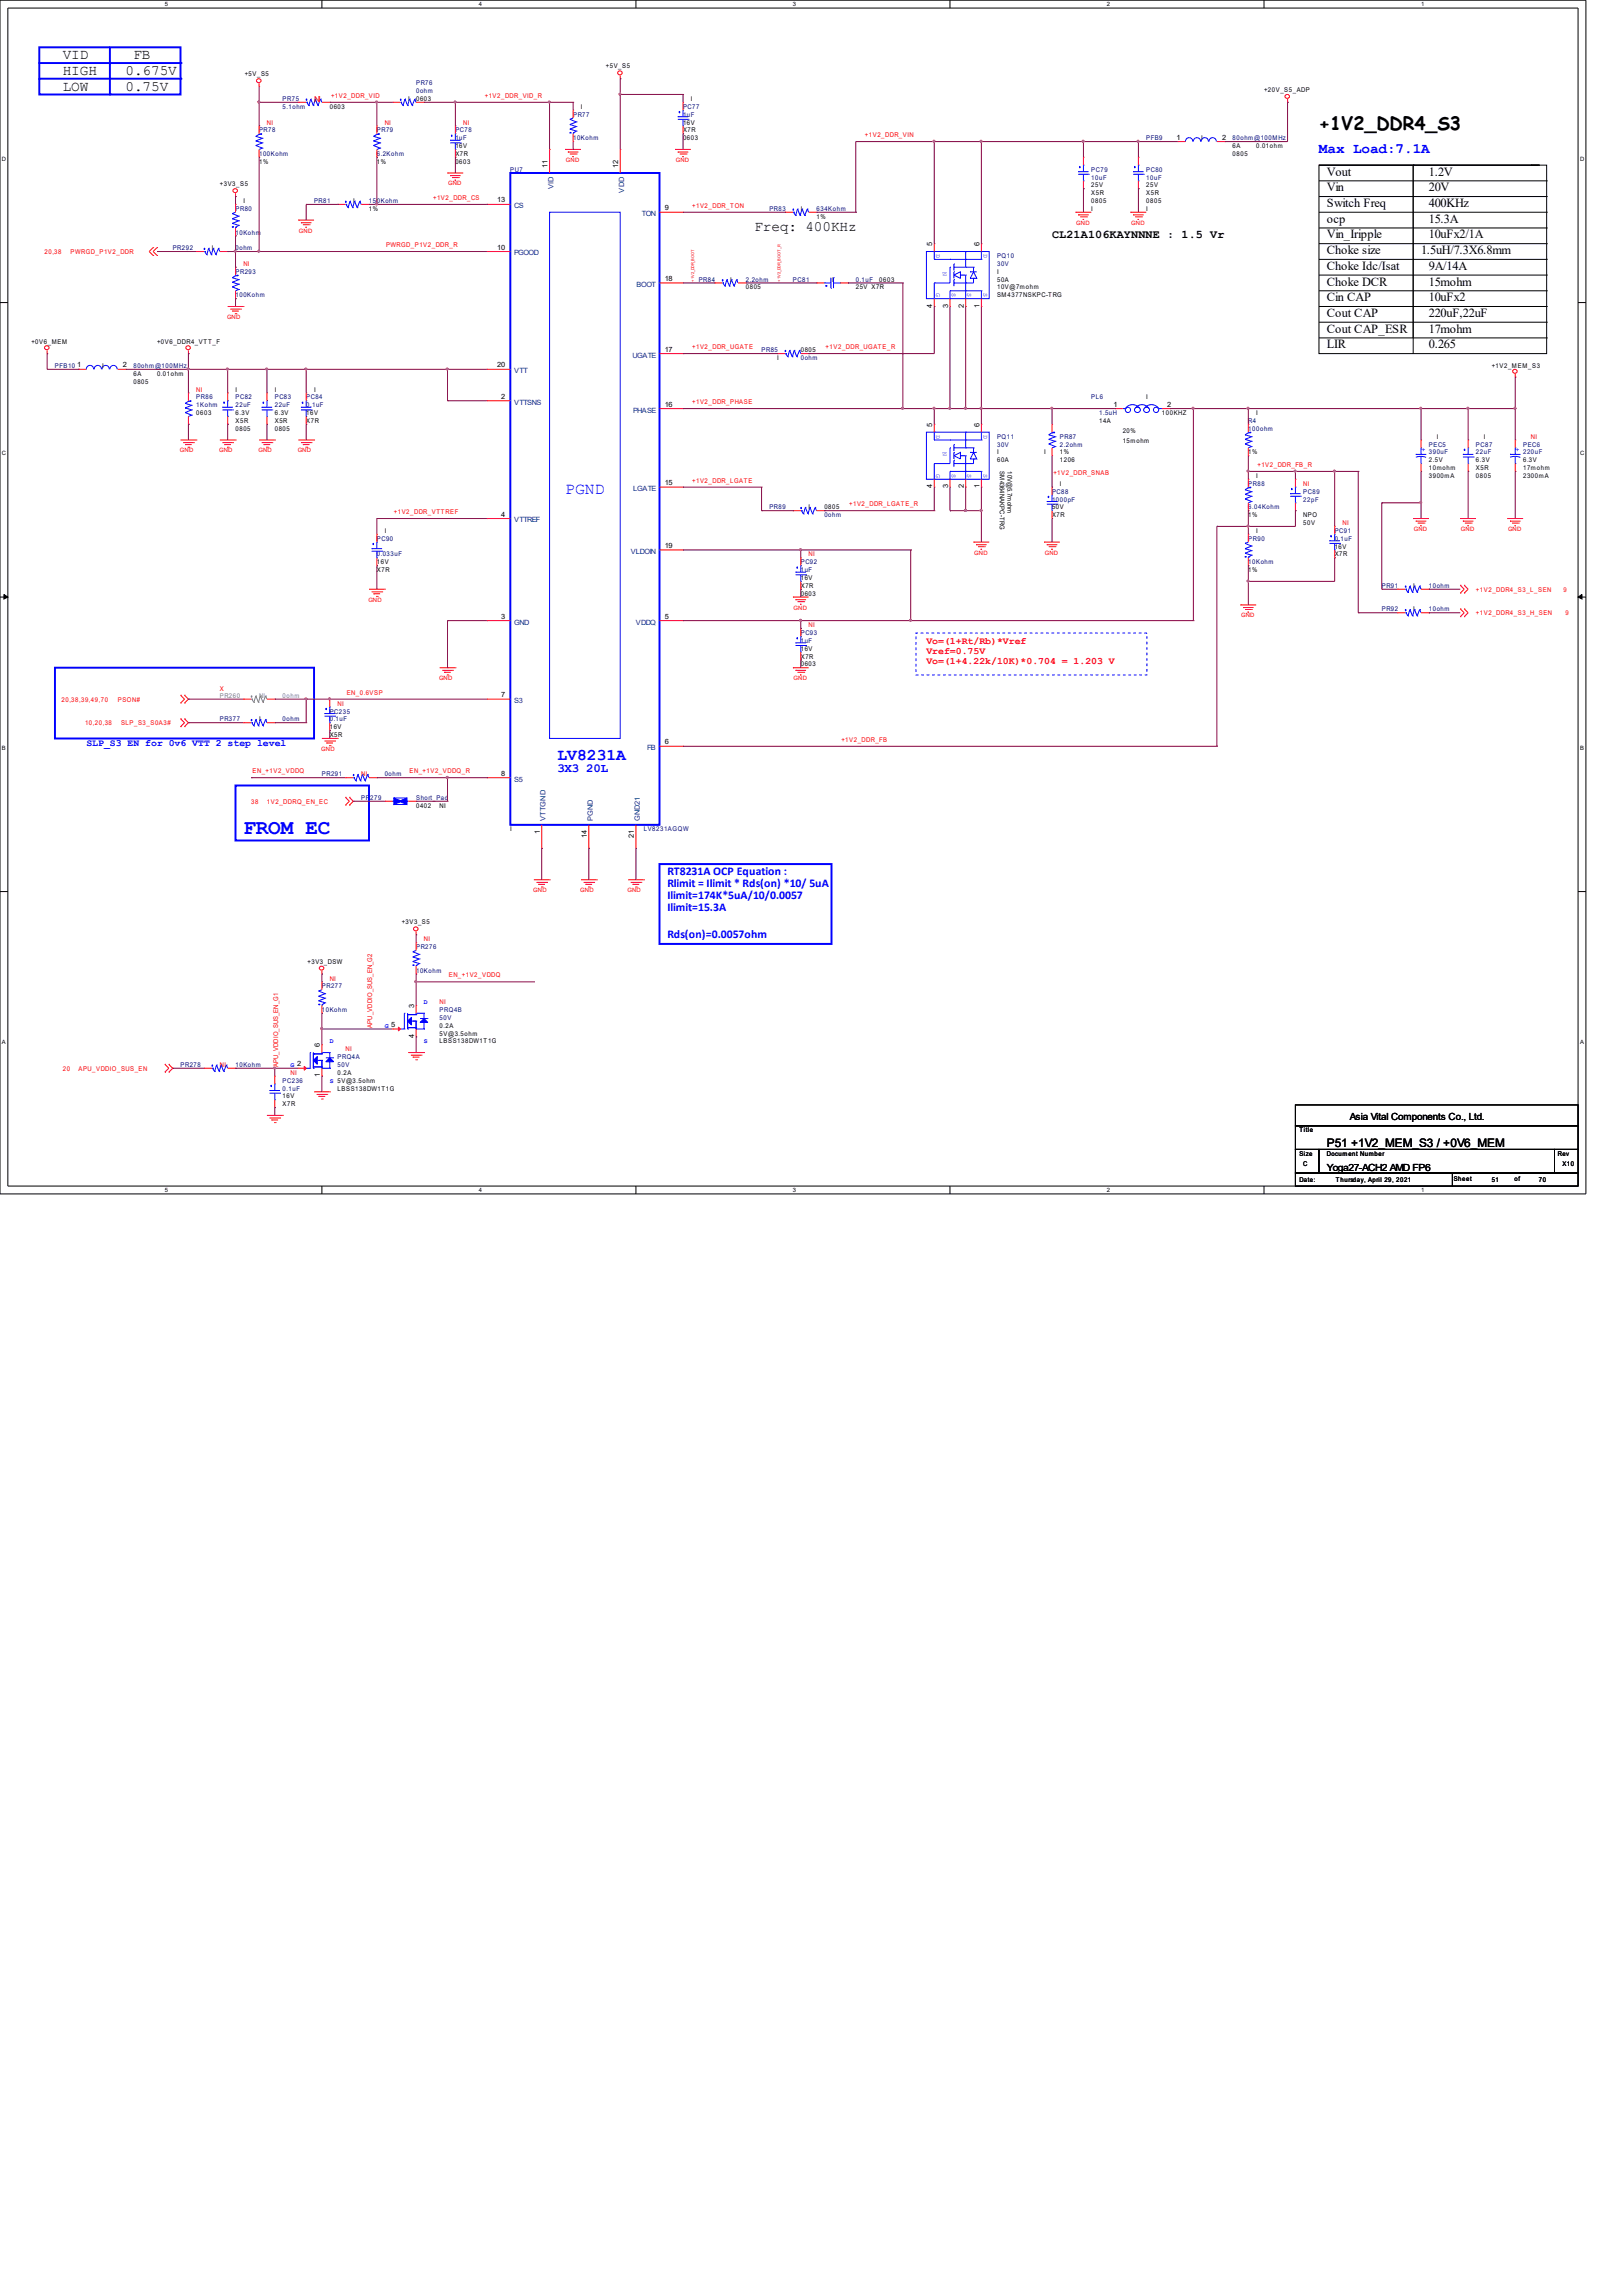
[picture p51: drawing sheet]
<svg xmlns="http://www.w3.org/2000/svg" width="210mm" height="297mm" viewBox="0 0 210 297" stroke-linecap="round" stroke-linejoin="round" font-family="sans-serif">
<defs><g id="words">
<text font-size="2.7" fill="#00f" x="31.5" y="107.9">FROM EC</text>
<text font-size="2.4" x="170.7" y="16.9">+1V2_DDR4_S3</text>
<g font-size="2.1" fill="#00f">
<text x="73.2" y="63.9">PGND</text>
<text x="72.1" y="98.3">LV8231A</text>
</g>
<g font-size="1.9">
<text x="8.1" y="7.6">VID</text>
<text x="8.1" y="9.7">HIGH</text>
<text x="8.1" y="11.7">LOW</text>
<text x="16.3" y="9.7">0.675V</text>
<text x="16.3" y="11.7">0.75V</text>
<text x="17.3" y="7.6">FB</text>
<text x="97.6" y="29.8">Freq: 400KHz</text>
</g>
<text font-size="1.9" fill="#00f" x="170.7" y="19.8">Max Load:7.1A</text>
<g font-size="1.6">
<text x="171.7" y="22.7">Vout</text>
<text x="184.9" y="22.7">1.2V</text>
<text x="171.7" y="24.8">Vin</text>
<text x="171.7" y="28.8">ocp</text>
<text x="171.7" y="26.8">Switch Freq</text>
<text x="184.9" y="24.8">20V</text>
<text x="184.9" y="26.8">400KHz</text>
<text x="184.9" y="28.8">15.3A</text>
<text x="171.7" y="34.9">Choke Idc/Isat</text>
<text x="171.7" y="32.9">Choke size</text>
<text x="171.7" y="30.8">Vin_Iripple</text>
<text x="183.9" y="32.9">1.5uH/7.3X6.8mm</text>
<text x="184.9" y="34.9">9A/14A</text>
<text x="184.9" y="30.8">10uFx2/1A</text>
<text x="171.7" y="39">Cin CAP</text>
<text x="171.7" y="41">Cout CAP</text>
<text x="171.7" y="36.9">Choke DCR</text>
<text x="184.9" y="36.9">15mohm</text>
<text x="184.9" y="41">220uF,22uF</text>
<text x="184.9" y="39">10uFx2</text>
<text x="171.7" y="45.1">LIR</text>
<text x="171.7" y="43">Cout CAP_ESR</text>
<text x="184.9" y="43">17mohm</text>
<text x="184.9" y="45.1">0.265</text>
</g>
<text font-size="1.6" fill="#00f" x="72.1" y="99.9">3X3 20L</text>
<g font-size="1.5">
<text x="136.1" y="30.8">CL21A106KAYNNNE : 1.5 Vr</text>
<text x="171.7" y="148.4">P51 +1V2_MEM_S3 / +0V6_MEM</text>
</g>
<g font-size="1.5" fill="#00f">
<text x="86.4" y="113.2">RT8231A OCP Equation :</text>
<text x="86.4" y="114.8">Rlimit = Ilimit * Rds(on) *10/ 5uA</text>
<text x="86.4" y="116.3">Ilimit=174K*5uA/10/0.0057</text>
<text x="86.4" y="117.8">Ilimit=15.3A</text>
<text x="86.4" y="121.4">Rds(on)=0.0057ohm</text>
</g>
<g font-size="1.3" fill="#f00">
<text x="119.9" y="83.3">Vo=(1+Rt/Rb)*Vref</text>
<text x="119.9" y="84.6">Vref=0.75V</text>
<text x="119.9" y="85.9">Vo=(1+4.22k/10K)*0.704 = 1.203 V</text>
</g>
<text font-size="1.3" fill="#00f" x="11.2" y="96.5">SLP_S3 EN for 0v6 VTT 2 step level</text>
<g font-size="1.3">
<text x="174.7" y="144.9">Asia Vital Components Co., Ltd.</text>
<text x="171.7" y="151.5">Yoga27-ACH2 AMD FP6</text>
</g>
<text font-size="1.1" fill="#f00" x="40.6" y="13.2">NI</text>
<g font-size=".9">
<text x="70.9" y="21.7" transform="rotate(-90 70.9 21.7)">11</text>
<text x="80" y="21.7" transform="rotate(-90 80 21.7)">12</text>
<text x="152.2" y="18.1">1</text>
<text x="158.2" y="18.1">2</text>
<text x="64.3" y="26.2">13</text>
<text x="86" y="27.2">9</text>
<text x="64.3" y="32.3">10</text>
<text x="120.6" y="31.9" transform="rotate(-90 120.6 31.9)">5</text>
<text x="126.7" y="31.9" transform="rotate(-90 126.7 31.9)">6</text>
<text x="86" y="36.4">18</text>
<text x="120.6" y="39.8" transform="rotate(-90 120.6 39.8)">4</text>
<text x="122.7" y="39.8" transform="rotate(-90 122.7 39.8)">3</text>
<text x="124.7" y="39.8" transform="rotate(-90 124.7 39.8)">2</text>
<text x="126.7" y="39.8" transform="rotate(-90 126.7 39.8)">1</text>
<text x="10" y="47.5">1</text>
<text x="15.9" y="47.5">2</text>
<text x="64.3" y="47.5">20</text>
<text x="86" y="45.5">17</text>
<text x="64.9" y="51.6">2</text>
<text x="86" y="52.6">16</text>
<text x="144.1" y="52.6">1</text>
<text x="151" y="52.6">2</text>
<text x="120.6" y="55.2" transform="rotate(-90 120.6 55.2)">5</text>
<text x="126.7" y="55.2" transform="rotate(-90 126.7 55.2)">6</text>
<text x="86" y="62.8">15</text>
<text x="120.6" y="63.2" transform="rotate(-90 120.6 63.2)">4</text>
<text x="122.7" y="63.2" transform="rotate(-90 122.7 63.2)">3</text>
<text x="124.7" y="63.2" transform="rotate(-90 124.7 63.2)">2</text>
<text x="126.7" y="63.2" transform="rotate(-90 126.7 63.2)">1</text>
<text x="64.9" y="66.8">4</text>
<text x="86" y="70.9">19</text>
<text x="64.9" y="80">3</text>
<text x="86" y="80">5</text>
<text x="64.9" y="90.2">7</text>
<text x="64.9" y="100.4">8</text>
<text x="86" y="96.3">6</text>
<text x="69.9" y="107.9" transform="rotate(-90 69.9 107.9)">1</text>
<text x="75.9" y="108.4" transform="rotate(-90 75.9 108.4)">14</text>
<text x="82" y="108.4" transform="rotate(-90 82 108.4)">21</text>
<text x="53.6" y="130.4" transform="rotate(-90 53.6 130.4)">3</text>
<text x="41.4" y="135.5" transform="rotate(-90 41.4 135.5)">6</text>
<text x="53.6" y="134.3" transform="rotate(-90 53.6 134.3)">4</text>
<text x="41.4" y="139.4" transform="rotate(-90 41.4 139.4)">1</text>
</g>
<g font-size=".9" fill="#004080">
<text x="66.5" y="27">CS</text>
<text x="71.6" y="24.5" transform="rotate(-90 71.6 24.5)">VID</text>
<text x="80.8" y="24.9" transform="rotate(-90 80.8 24.9)">VDD</text>
<text x="83.1" y="28">TON</text>
<text x="66.5" y="33">PGOOD</text>
<text x="82.4" y="37.1">BOOT</text>
<text x="81.9" y="46.3">UGATE</text>
<text x="66.5" y="52.4">VTTSNS</text>
<text x="66.5" y="48.3">VTT</text>
<text x="82" y="53.4">PHASE</text>
<text x="82" y="63.5">LGATE</text>
<text x="66.5" y="67.6">VTTREF</text>
<text x="81.6" y="71.7">VLDOIN</text>
<text x="66.5" y="80.8">GND</text>
<text x="82.3" y="80.8">VDDQ</text>
<text x="66.5" y="91">S3</text>
<text x="66.5" y="101.1">S5</text>
<text x="83.7" y="97.1">FB</text>
<text x="70.6" y="106.2" transform="rotate(-90 70.6 106.2)">VTTGND</text>
<text x="76.7" y="106.2" transform="rotate(-90 76.7 106.2)">PGND</text>
<text x="82.8" y="106.2" transform="rotate(-90 82.8 106.2)">GND21</text>
</g>
<g font-size=".8">
<text x="21.3" y=".8">5</text>
<text x="62" y=".8">4</text>
<text x="102.6" y=".8">3</text>
<text x="143.3" y=".8">2</text>
<text x="183.9" y=".8">1</text>
<text x="31.7" y="9.8">+5V_S5</text>
<text x="78.4" y="8.8">+5V_S5</text>
<text x="163.6" y="11.9">+20V_S5_ADP</text>
<text x="42.7" y="14.1">0603</text>
<text x="52.8" y="13.1">I</text>
<text x="53.8" y="13.1">0603</text>
<text x="75.2" y="14.1">I</text>
<text x="88.4" y="16.1">16V</text>
<text x="88.4" y="17.1">X7R</text>
<text x="89.4" y="13.1">I</text>
<text x=".3" y="20.8">D</text>
<text x="33.5" y="21.2">1%</text>
<text x="48.8" y="21.2">1%</text>
<text x="58.9" y="19.2">16V</text>
<text x="58.9" y="20.2">X7R</text>
<text x="58.9" y="21.2">0603</text>
<text x="88.4" y="18.1">0603</text>
<text x="155.4" y="18.1">I</text>
<text x="159.5" y="19.2">6A</text>
<text x="159.5" y="20.2">0805</text>
<text x="162.6" y="19.2">0.01ohm</text>
<text x="204.5" y="20.8">D</text>
<text x="28.4" y="24.1">+3V3_S5</text>
<text x="31.5" y="26.3">I</text>
<text x="45.7" y="26.3">I</text>
<text x="47.8" y="27.3">1%</text>
<text x="103.6" y="27.3">I</text>
<text x="105.7" y="28.3">1%</text>
<text x="141.2" y="24.2">25V</text>
<text x="141.2" y="25.3">X5R</text>
<text x="141.2" y="26.3">0805</text>
<text x="141.2" y="27.3">I</text>
<text x="148.3" y="24.2">25V</text>
<text x="148.3" y="25.3">X5R</text>
<text x="148.3" y="26.3">0805</text>
<text x="148.3" y="27.3">I</text>
<text x="27.4" y="32.4">I</text>
<text x="129" y="35.4">I</text>
<text x="94.5" y="36.4">I</text>
<text x="96.5" y="37.5">0805</text>
<text x="107.7" y="36.4">I</text>
<text x="110.7" y="37.5">25V X7R</text>
<text x="113.8" y="36.4">0603</text>
<text x="129" y="36.4">50A</text>
<text x="129" y="37.5">10V@7mohm</text>
<text x="129" y="38.5">SM4377NSKPC-TRG</text>
<text x="4.1" y="44.6">+0V6_MEM</text>
<text x="13.2" y="47.6">I</text>
<text x="20.3" y="44.6">+0V6_DDR4_VTT_F</text>
<text x="100.6" y="46.6">I</text>
<text x="103.6" y="45.6">0805</text>
<text x="193" y="47.6">+1V2_MEM_S3</text>
<text x="17.3" y="48.6">6A</text>
<text x="17.3" y="49.6">0805</text>
<text x="20.3" y="48.6">0.01ohm</text>
<text x="25.4" y="53.7">0603</text>
<text x="30.5" y="50.7">I</text>
<text x="30.5" y="53.7">6.3V</text>
<text x="35.6" y="50.7">I</text>
<text x="35.6" y="53.7">6.3V</text>
<text x="39.6" y="53.7">16V</text>
<text x="40.6" y="50.7">I</text>
<text x="148.3" y="51.7">I</text>
<text x="150.4" y="53.7">100KHZ</text>
<text x="162.6" y="53.7">I</text>
<text x=".3" y="58.9">C</text>
<text x="30.5" y="54.7">X5R</text>
<text x="30.5" y="55.7">0805</text>
<text x="35.6" y="54.7">X5R</text>
<text x="35.6" y="55.7">0805</text>
<text x="39.6" y="54.7">X7R</text>
<text x="129" y="58.8">I</text>
<text x="129" y="59.8">60A</text>
<text x="135.1" y="58.8">I</text>
<text x="137.2" y="58.8">1%</text>
<text x="137.2" y="59.8">1206</text>
<text x="142.2" y="54.7">14A</text>
<text x="145.3" y="56.1">20%</text>
<text x="145.3" y="57.3">15mohm</text>
<text x="161.5" y="58.8">1%</text>
<text x="184.9" y="59.8">2.5V</text>
<text x="185.9" y="56.8">I</text>
<text x="191" y="59.8">6.3V</text>
<text x="192" y="56.8">I</text>
<text x="197.1" y="59.8">6.3V</text>
<text x="204.5" y="58.9">C</text>
<text x="104.6" y="65.9">I</text>
<text x="106.7" y="65.9">0805</text>
<text x="129.4" y="61" transform="rotate(90 129.4 61)">SM4364NAKPC-TRG</text>
<text x="130.4" y="61" transform="rotate(90 130.4 61)">10V@5.7mohm</text>
<text x="136.1" y="65.9">50V</text>
<text x="137.2" y="62.9">I</text>
<text x="162.6" y="61.8">I</text>
<text x="184.9" y="60.8">10mohm</text>
<text x="184.9" y="61.8">3900mA</text>
<text x="191" y="60.8">X5R</text>
<text x="191" y="61.8">0805</text>
<text x="197.1" y="60.8">17mohm</text>
<text x="197.1" y="61.8">2300mA</text>
<text x="49.8" y="68.9">I</text>
<text x="136.1" y="66.9">X7R</text>
<text x="161.5" y="66.9">1%</text>
<text x="162.6" y="68.9">I</text>
<text x="168.7" y="67.9">50V</text>
<text x="168.7" y="66.9">NPO</text>
<text x="172.7" y="71">16V</text>
<text x="172.7" y="72">X7R</text>
<text x="48.8" y="73">16V</text>
<text x="48.8" y="74">X7R</text>
<text x="103.6" y="75">16V</text>
<text x="103.6" y="76.1">X7R</text>
<text x="103.6" y="77.1">0603</text>
<text x="161.5" y="74">1%</text>
<text x="182.9" y="76.1">I</text>
<text x="182.9" y="79.1">I</text>
<text x="103.6" y="84.2">16V</text>
<text x="103.6" y="85.2">X7R</text>
<text x="103.6" y="86.2">0603</text>
<text x="33.5" y="93.3">I</text>
<text x="42.7" y="94.3">16V</text>
<text x="42.7" y="95.4">X5R</text>
<text x=".3" y="97">B</text>
<text x="204.5" y="97">B</text>
<text x="53.8" y="104.5">0402</text>
<text x="56.9" y="104.5">NI</text>
<text x="66" y="107.6">I</text>
<text x="52" y="119.6">+3V3_S5</text>
<text x="39.8" y="124.7">+3V3_DSW</text>
<text x=".3" y="135.1">A</text>
<text x="56.9" y="133">0.2A</text>
<text x="56.9" y="134">5V@3.5ohm</text>
<text x="56.9" y="135">LBSS138DW1T1G</text>
<text x="204.5" y="135.1">A</text>
<text x="36.6" y="142.1">16V</text>
<text x="36.6" y="143.1">X7R</text>
<text x="43.7" y="139.1">0.2A</text>
<text x="43.7" y="141.1">LBSS138DW1T1G</text>
<text x="168.1" y="146.5">Title</text>
<text x="168.1" y="149.5">Size</text>
<text x="171.7" y="149.5">Document Number</text>
<text x="201.6" y="149.5">Rev</text>
<text x="21.3" y="154.2">5</text>
<text x="62" y="154.2">4</text>
<text x="102.6" y="154.2">3</text>
<text x="143.3" y="154.2">2</text>
<text x="168.1" y="152.9">Date:</text>
<text x="168.7" y="150.9">C</text>
<text x="172.9" y="152.9">Thursday, April 29, 2021</text>
<text x="183.9" y="154.2">1</text>
<text x="188.1" y="152.9">Sheet</text>
<text x="193" y="152.9">51</text>
<text x="196" y="152.9">of</text>
<text x="199.1" y="152.9">70</text>
<text x="202.2" y="150.9">X10</text>
</g>
<g font-size=".8" fill="#000080">
<text x="53.8" y="11">PR76</text>
<text x="33.5" y="17.1">PR78</text>
<text x="36.6" y="13.1">PR75</text>
<text x="36.6" y="14.1">5.1ohm</text>
<text x="48.8" y="17.1">PR79</text>
<text x="53.8" y="12.1">0ohm</text>
<text x="58.9" y="17.1">PC78</text>
<text x="74.2" y="15.1">PR77</text>
<text x="88.4" y="14.1">PC77</text>
<text x="88.4" y="15.1">1uF</text>
<text x="33.5" y="20.2">100Kohm</text>
<text x="48.8" y="20.2">6.2Kohm</text>
<text x="58.9" y="18.1">1uF</text>
<text x="66" y="22.2">PU7</text>
<text x="74.2" y="18.1">10Kohm</text>
<text x="141.2" y="22.2">PC79</text>
<text x="141.2" y="23.2">10uF</text>
<text x="148.3" y="18.1">PFB9</text>
<text x="148.3" y="22.2">PC80</text>
<text x="148.3" y="23.2">10uF</text>
<text x="159.5" y="18.1">80ohm@100MHz</text>
<text x="30.5" y="27.3">PR80</text>
<text x="40.6" y="26.3">PR81</text>
<text x="47.8" y="26.3">150Kohm</text>
<text x="99.6" y="27.3">PR83</text>
<text x="105.7" y="27.3">634Kohm</text>
<text x="22.4" y="32.4">PR292</text>
<text x="30.5" y="35.4">PR293</text>
<text x="30.5" y="30.3">10Kohm</text>
<text x="30.5" y="32.4">0ohm</text>
<text x="129" y="33.4">PQ10</text>
<text x="129" y="34.4">30V</text>
<text x="30.5" y="38.5">100Kohm</text>
<text x="90.4" y="36.4">PR84</text>
<text x="96.5" y="36.4">2.2ohm</text>
<text x="102.6" y="36.4">PC81</text>
<text x="110.7" y="36.4">0.1uF</text>
<text x="7.1" y="47.6">PFB10</text>
<text x="17.3" y="47.6">80ohm@100MHz</text>
<text x="98.6" y="45.6">PR85</text>
<text x="103.6" y="46.6">0ohm</text>
<text x="25.4" y="51.7">PR86</text>
<text x="25.4" y="52.7">1Kohm</text>
<text x="30.5" y="51.7">PC82</text>
<text x="30.5" y="52.7">22uF</text>
<text x="35.6" y="51.7">PC83</text>
<text x="35.6" y="52.7">22uF</text>
<text x="39.6" y="51.7">PC84</text>
<text x="39.6" y="52.7">0.1uF</text>
<text x="141.2" y="51.7">PL6</text>
<text x="142.2" y="53.7">1.5uH</text>
<text x="129" y="56.8">PQ11</text>
<text x="129" y="57.8">30V</text>
<text x="137.2" y="56.8">PR87</text>
<text x="137.2" y="57.8">2.2ohm</text>
<text x="161.5" y="54.7">R4</text>
<text x="161.5" y="55.7">100ohm</text>
<text x="184.9" y="57.8">PEC5</text>
<text x="184.9" y="58.8">390uF</text>
<text x="191" y="57.8">PC87</text>
<text x="191" y="58.8">22uF</text>
<text x="197.1" y="57.8">PEC6</text>
<text x="197.1" y="58.8">220uF</text>
<text x="99.6" y="65.9">PR89</text>
<text x="136.1" y="63.9">PC88</text>
<text x="136.1" y="64.9">1000pF</text>
<text x="161.5" y="62.9">PR88</text>
<text x="161.5" y="65.9">6.04Kohm</text>
<text x="168.7" y="63.9">PC89</text>
<text x="168.7" y="64.9">22pF</text>
<text x="48.8" y="70">PC90</text>
<text x="48.8" y="72">0.033uF</text>
<text x="106.7" y="66.9">0ohm</text>
<text x="161.5" y="70">PR90</text>
<text x="172.7" y="68.9">PC91</text>
<text x="172.7" y="70">0.1uF</text>
<text x="103.6" y="73">PC92</text>
<text x="103.6" y="74">1uF</text>
<text x="161.5" y="73">10Kohm</text>
<text x="178.8" y="76.1">PR91</text>
<text x="184.9" y="76.1">10ohm</text>
<text x="103.6" y="82.2">PC93</text>
<text x="103.6" y="83.2">1uF</text>
<text x="178.8" y="79.1">PR92</text>
<text x="184.9" y="79.1">10ohm</text>
<text x="28.4" y="93.3">PR377</text>
<text x="36.6" y="93.3">0ohm</text>
<text x="42.7" y="92.3">PC235</text>
<text x="42.7" y="93.3">0.1uF</text>
<text x="41.7" y="100.4">PR291</text>
<text x="49.8" y="100.4">0ohm</text>
<text x="46.7" y="103.5">PR279</text>
<text x="53.8" y="103.5">Short_Pad</text>
<text x="83.3" y="107.6">LV8231AGQW</text>
<text x="53.8" y="122.8">PR276</text>
<text x="53.8" y="125.8">10Kohm</text>
<text x="41.7" y="127.9">PR277</text>
<text x="41.7" y="130.9">10Kohm</text>
<text x="56.9" y="130.9">PRQ4B</text>
<text x="56.9" y="131.9">50V</text>
<text x="43.7" y="137">PRQ4A</text>
<text x="23.4" y="138">PR278</text>
<text x="30.5" y="138">10Kohm</text>
<text x="36.6" y="140.1">PC236</text>
<text x="36.6" y="141.1">0.1uF</text>
<text x="43.7" y="138">50V</text>
</g>
<g font-size=".8" fill="#f00">
<text x="34.5" y="16.1">NI</text>
<text x="42.8" y="12.6">+1V2_DDR_VID</text>
<text x="49.8" y="16.1">NI</text>
<text x="59.9" y="16.1">NI</text>
<text x="62.7" y="12.6">+1V2_DDR_VID_R</text>
<text x="111.9" y="17.7">+1V2_DDR_VIN</text>
<text x="58" y="24">GND</text>
<text x="73.2" y="20.9">GND</text>
<text x="87.5" y="20.9">GND</text>
<text x="56" y="25.9">+1V2_DDR_CS</text>
<text x="89.6" y="26.9">+1V2_DDR_TON</text>
<text x="139.3" y="29.1">GND</text>
<text x="146.4" y="29.1">GND</text>
<text x="5.8" y="32.9">20,38</text>
<text x="9.1" y="32.9">PWRGD_P1V2_DDR</text>
<text x="31.5" y="34.4">NI</text>
<text x="38.7" y="30.1">GND</text>
<text x="50" y="31.9">PWRGD_P1V2_DDR_R</text>
<text x="29.4" y="41.3">GND</text>
<text x="89.6" y="45.2">+1V2_DDR_UGATE</text>
<text x="106.8" y="45.2">+1V2_DDR_UGATE_R</text>
<text x="25.4" y="50.7">NI</text>
<text x="89.6" y="52.3">+1V2_DDR_PHASE</text>
<text x="23.3" y="58.5">GND</text>
<text x="28.4" y="58.5">GND</text>
<text x="33.4" y="58.5">GND</text>
<text x="38.5" y="58.5">GND</text>
<text x="198.1" y="56.8">NI</text>
<text x="89.6" y="62.4">+1V2_DDR_LGATE</text>
<text x="109.9" y="65.5">+1V2_DDR_LGATE_R</text>
<text x="136.3" y="61.4">+1V2_DDR_SNAB</text>
<text x="162.7" y="60.4">+1V2_DDR_FB_R</text>
<text x="168.7" y="62.9">NI</text>
<text x="51" y="66.5">+1V2_DDR_VTTREF</text>
<text x="104.6" y="72">NI</text>
<text x="126.1" y="71.7">GND</text>
<text x="135.2" y="71.7">GND</text>
<text x="173.7" y="67.9">NI</text>
<text x="183" y="68.7">GND</text>
<text x="189.1" y="68.7">GND</text>
<text x="195.2" y="68.7">GND</text>
<text x="47.7" y="77.8">GND</text>
<text x="191" y="76.6">+1V2_DDR4_S3_L_SEN</text>
<text x="202.4" y="76.6">9</text>
<text x="102.7" y="78.9">GND</text>
<text x="104.6" y="81.1">NI</text>
<text x="160.6" y="79.9">GND</text>
<text x="191" y="79.6">+1V2_DDR4_S3_H_SEN</text>
<text x="202.6" y="79.6">9</text>
<text x="28.4" y="89.4">X</text>
<text x="44.9" y="89.9">EN_0.6VSP</text>
<text x="56.8" y="88">GND</text>
<text x="102.7" y="88">GND</text>
<text x="8" y="90.8">20,38,39,49,70</text>
<text x="11" y="93.8">10,20,38</text>
<text x="15.2" y="90.8">PSON#</text>
<text x="15.7" y="93.8">SLP_S3_S0A3#</text>
<text x="43.7" y="91.3">NI</text>
<text x="108.9" y="96">+1V2_DDR_FB</text>
<text x="32.7" y="100">EN_+1V2_VDDQ</text>
<text x="41.6" y="97.1">GND</text>
<text x="46.7" y="100.4">NI</text>
<text x="53" y="100">EN_+1V2_VDDQ_R</text>
<text x="32.5" y="104">38</text>
<text x="34.5" y="104">1V2_DDRQ_EN_EC</text>
<text x="69" y="115.4">GND</text>
<text x="75.1" y="115.4">GND</text>
<text x="81.2" y="115.4">GND</text>
<text x="54.9" y="121.8">NI</text>
<text x="42.7" y="126.9">NI</text>
<text x="56.9" y="129.9">NI</text>
<text x="58.1" y="126.4">EN_+1V2_VDDQ</text>
<text x="44.7" y="136">NI</text>
<text x="48.2" y="133" transform="rotate(-90 48.2 133)">APU_VDDIO_SUS_EN_G2</text>
<text x="8.1" y="138.5">20</text>
<text x="10.2" y="138.5">APU_VDDIO_SUS_EN</text>
<text x="28.4" y="138">NI</text>
<text x="36" y="138" transform="rotate(-90 36 138)">APU_VDDIO_SUS_EN_G1</text>
<text x="37.6" y="139.1">NI</text>
</g>
<g font-size=".8" fill="#00f">
<text x="121.2" y="32.9" transform="rotate(90 121.2 32.9)">D</text>
<text x="122" y="35.2" transform="rotate(90 122 35.2)">N</text>
<text x="127.3" y="32.9" transform="rotate(90 127.3 32.9)">D</text>
<text x="121.2" y="38" transform="rotate(90 121.2 38)">G</text>
<text x="123.2" y="38" transform="rotate(90 123.2 38)">S</text>
<text x="125.2" y="38" transform="rotate(90 125.2 38)">S</text>
<text x="127.3" y="38" transform="rotate(90 127.3 38)">S</text>
<text x="121.2" y="56.2" transform="rotate(90 121.2 56.2)">D</text>
<text x="122" y="58.5" transform="rotate(90 122 58.5)">N</text>
<text x="127.3" y="56.2" transform="rotate(90 127.3 56.2)">D</text>
<text x="183.9" y="57.9" transform="rotate(90 183.9 57.9)">+</text>
<text x="196.1" y="57.9" transform="rotate(90 196.1 57.9)">+</text>
<text x="121.2" y="61.3" transform="rotate(90 121.2 61.3)">G</text>
<text x="123.2" y="61.3" transform="rotate(90 123.2 61.3)">S</text>
<text x="125.2" y="61.3" transform="rotate(90 125.2 61.3)">S</text>
<text x="127.3" y="61.3" transform="rotate(90 127.3 61.3)">S</text>
<text x="54.9" y="129.9">D</text>
<text x="42.7" y="135">D</text>
<text x="49.8" y="133">G 5</text>
<text x="54.9" y="135">S</text>
<text x="37.6" y="138">G 2</text>
<text x="42.7" y="140.1">S 5V@3.5ohm</text>
</g>
<g font-size=".8" fill="#808080">
<text x="28.4" y="90.3">PR260</text>
<text x="33.5" y="90.3">NI</text>
<text x="36.6" y="90.3">0ohm</text>
</g>
<g font-size=".5" fill="#f00">
<text x="89.8" y="36.4" transform="rotate(-90 89.8 36.4)">+1V2_DDR_BOOT</text>
<text x="101" y="36.4" transform="rotate(-90 101 36.4)">+1V2_DDR_BOOT_R</text>
</g>
</g></defs>
<path d="M0 0h205.2v154.5h-205.2zM1 1h203.2v152.4h-203.2z" fill="none" stroke="#000" stroke-width=".13"/>
<g fill="#fff">
<path d="M21.3 .1h.3v.8h-.3z"/>
<path d="M21.3 153.5h.3v.8h-.3z"/>
</g>
<path d="M41.7 0v1M41.7 153.4v1.1" fill="none" stroke="#000" stroke-width=".13"/>
<g fill="#fff">
<path d="M62 .1h.2v.8h-.2z"/>
<path d="M62 153.5h.2v.8h-.2z"/>
</g>
<path d="M82.3 0v1M82.3 153.4v1.1" fill="none" stroke="#000" stroke-width=".13"/>
<g fill="#fff">
<path d="M102.6 .1h.3v.8h-.3z"/>
<path d="M102.6 153.5h.3v.8h-.3z"/>
</g>
<path d="M122.9 0v1M122.9 153.4v1.1" fill="none" stroke="#000" stroke-width=".13"/>
<g fill="#fff">
<path d="M143.3 .1h.2v.8h-.2z"/>
<path d="M143.3 153.5h.2v.8h-.2z"/>
</g>
<path d="M163.6 0v1M163.6 153.4v1.1" fill="none" stroke="#000" stroke-width=".13"/>
<g fill="#fff">
<path d="M183.9 .1h.2v.8h-.2z"/>
<path d="M183.9 153.5h.2v.8h-.2z"/>
<path d="M.3 20.1h.4v.8h-.4z"/>
<path d="M204.5 20.1h.4v.8h-.4z"/>
<path d="M.3 58.2h.4v.8h-.4z"/>
<path d="M204.5 58.2h.4v.8h-.4z"/>
</g>
<path d="M0 39.1h1M204.2 39.1h1" fill="none" stroke="#000" stroke-width=".13"/>
<g fill="#fff">
<path d="M.3 96.3h.3v.8h-.3z"/>
<path d="M204.5 96.3h.3v.8h-.3z"/>
</g>
<path d="M0 77.2h1M204.2 77.2h1" fill="none" stroke="#000" stroke-width=".13"/>
<path d="M.5 76.9l.5 .3-.5 .3zM204.2 77.2l.5-.3v.6z" fill="#000" stroke="#000" stroke-width=".13"/>
<g fill="#fff">
<path d="M.3 134.4h.3v.8h-.3z"/>
<path d="M204.5 134.4h.3v.8h-.3z"/>
</g>
<g fill="none" stroke="#000" stroke-width=".13">
<path d="M170.7 21.4h29.5v24.3h-29.5zM170.7 21.4h28.4M170.7 23.4h29.5M170.7 35.6h29.5M170.7 33.6h29.5M170.7 39.7h29.5M170.7 27.5h29.5M170.7 29.5h29.5M170.7 37.6h29.5M170.7 25.4h29.5M170.7 31.5h29.5M182.9 21.4h.1"/>
<path d="M182.9 21.4v24.3M198.1 21.4h.1M199.1 21.4h.1M200.2 23.4h.1M200.2 35.6h.1M200.2 33.6h.1M200.2 39.7h.1M200.2 27.5h.1M200.2 29.5h.1M200.2 37.6h.1M200.2 25.4h.1M200.2 31.5h.1"/>
<path d="M170.7 43.7h29.5M170.7 41.7h29.5M200.2 43.7h.1M200.2 41.7h.1M0 115.3h1M204.2 115.3h1M167.6 151.8h20.4v1.6h-20.4zM167.6 148.7h3.1v3.1h-3.1zM167.6 142.9h36.6v2.8h-36.6zM167.6 145.7h36.6v3h-36.6zM170.7 148.7h30.5v3.1h-30.5zM188 151.8h16.2v1.6h-16.2z"/>
<path d="M201.2 148.7h3v3.1h-3z"/>
</g>
<path d="M118.5 81.9h29.9v5.4h-29.9z" fill="none" stroke="#00f" stroke-width=".13" stroke-dasharray=".4 .4 .4 .4 .4 .4 .4 .4" stroke-linecap="butt"/>
<path d="M5.1 6.1h18.3v6.1h-18.3zM5.1 10.2h18.3M5.1 8.2h18.3M14.2 12.2h.1M14.2 6.1v6.1M23.4 10.2h.1M23.4 8.2h.1M66 22.4h19.3v84.3h-19.3zM7.1 86.4h33.5v9.1h-33.5zM30.5 101.6h17.3v7.1h-17.3zM85.3 111.8h22.3v10.3h-22.3z" fill="none" stroke="#00f" stroke-width=".25"/>
<g fill="none" stroke="#f00" stroke-width=".13">
<path d="M33.5 11.2h.1M33.5 16.3h.1M33.5 10.8v.4M33.5 16.3v1M33.5 19.3v1M38.6 13.2h1M38.6 13.2h.1M41.7 13.2h1M42.7 13.2h.1M48.8 16.3h.1M48.8 16.3v1M48.8 19.3v1"/>
<path d="M50.8 13.2h.1M50.8 13.2h1M53.8 13.2h1.1M54.9 13.2h.1M58.9 16.3h.1M58.9 16.3v1M58.9 19.3v1M71.1 19.3h.1M71.1 19.3v3.1M73.2 19.3h2M73.2 19.3h.1M73.5 19.7h1.3"/>
<path d="M73.5 19.7h.1M73.7 19.9h.9M74.2 18.3h.1M74.2 14.3h.1M74.2 14.3v1M74.2 17.3v1M74.6 19.9h.1M80.3 10.2h.1M80.3 19.3h.1M80.3 9.8v.4M80.3 19.3v3.1M87.4 19.3h.1"/>
<path d="M87.4 19.3h2M87.7 19.7h1.4M87.7 19.7h.1M88 19.9h.8M88.4 13.2h.1M88.4 17.3h.1M88.4 13.2v1.1M88.4 16.3v1M88.8 19.9h.1M152.4 18.3h.1M152.4 18.3h1M157.5 18.3h1"/>
<path d="M158.5 18.3h.1M166.6 13.2h.1M166.6 12.8v.4M19.8 32h.1M19.8 33h.1M19.8 32l-.5 .5 .5 .5M20.3 32h.1M20.3 33h.1M20.3 32l-.5 .5 .5 .5M25.4 32.5h1M25.4 32.5h.1M28.4 32.5h1.1"/>
<path d="M29.5 32.5h.1M29.5 39.7h2M29.8 40h1.4M30.5 25.4h.1M30.5 34.6h.1M30.5 38.6h.1M30.5 30.5h.1M30.5 26.4h.1M30.5 25v.4M30.5 26.4v1.1M30.5 29.5v1M30.5 34.6v1"/>
<path d="M30.5 37.6v1M31.2 40h.1M31.5 39.7h.1M33.5 20.3h.1M38.6 28.5h2M38.6 28.5h.1M38.9 28.8h1.4M38.9 28.8h.1M39.2 29.1h.8M39.5 29.4h.2M39.5 29.4h.1M40 29.1h.1"/>
<path d="M43.7 26.4h.1M43.7 26.4h1M46.7 26.4h1.1M47.8 26.4h.1M48.8 20.3h.1M57.9 22.4h2M57.9 22.4h.1M58.3 22.7h.1M58.3 22.7h1.3M58.5 23h.9M58.8 23.3h.2M58.8 23.3h.1"/>
<path d="M58.9 20.3h.1M59.4 23h.1M63 32.5h3M63 26.4h3M63 32.5h.1M63 26.4h.1M74.1 20.3h.2M74.1 20.3h.1M85.3 27.5h3.1M85.3 36.6h3.1M88.3 20.3h.2M88.3 20.3h.1"/>
<path d="M88.4 27.5h.1M88.4 36.6h.1M92.5 36.6h.1M92.5 36.6h1M95.5 36.6h1M96.5 36.6h.1M101.6 27.5h.1M101.6 27.5h1M104.6 27.5h1.1M105.7 27.5h.1M105.7 36.6h.1M105.7 36.6h1"/>
<path d="M108.7 36.6h1M109.7 36.6h.1M120.9 39.7h.1M120.9 31.5h.1M120.9 31.5v1M120.9 38.6v1.1M122.9 39.7h.1M122.9 38.6v1.1M125 39.7h.1M125 38.6v1.1M127 39.7h.1M127 31.5h.1"/>
<path d="M127 31.5v1M127 38.6v1.1M139.2 27.5h.1M139.2 27.5h2M139.5 27.8h1.4M139.5 27.8h.1M139.8 28.1h.8M140.1 28.4h.2M140.1 28.4h.1M140.2 20.3h.1M140.2 24.4h.1M140.2 20.3v1.1"/>
<path d="M140.2 23.4v1M140.6 28.1h.1M146.3 27.5h.1M146.3 27.5h2M146.6 27.8h1.4M146.6 27.8h.1M146.9 28.1h.8M147.2 28.4h.1M147.2 28.4h.2M147.3 20.3h.1M147.3 24.4h.1M147.3 20.3v1.1"/>
<path d="M147.3 23.4v1M147.7 28.1h.1M6.1 45.7h.1M6.1 45.3v.4M10.2 47.8h.1M10.2 47.8h1M15.2 47.8h1.1M16.3 47.8h.1M23.4 56.9h2M23.7 57.3h1.4M24 57.5h.8M24 57.5h.1"/>
<path d="M24.3 57.9h.2M24.4 45.7h.1M24.4 50.8h.1M24.4 54.9h.1M24.4 45.3v.4M24.4 50.8v1M24.4 53.9v1M24.5 57.9h.1M25.1 57.3h.1M25.4 56.9h.1M28.4 56.9h2.1M28.8 57.3h1.3"/>
<path d="M29 57.5h.1M29 57.5h.9M29.4 57.9h.1M29.5 50.8h.1M29.5 54.9h.1M29.5 50.8v1M29.5 53.9v1M29.5 57.9h.1M30.1 40.2h.1M30.1 40.2h.8M30.1 57.3h.1M30.4 40.6h.2"/>
<path d="M30.5 56.9h.1M30.6 40.6h.1M33.5 56.9h2.1M33.9 57.3h1.3M34.1 57.5h.1M34.1 57.5h.9M34.5 57.9h.1M34.5 50.8h.1M34.5 54.9h.1M34.5 50.8v1M34.5 53.9v1M34.6 57.9h.1"/>
<path d="M35.2 57.3h.1M35.6 56.9h.1M38.6 56.9h2M38.9 57.3h1.4M39.2 57.5h.8M39.2 57.5h.1M39.5 57.9h.2M39.6 50.8h.1M39.6 54.9h.1M39.6 50.8v1M39.6 53.9v1M39.7 57.9h.1"/>
<path d="M40.3 57.3h.1M40.6 56.9h.1M63 51.8h3M63 47.8h3M63 51.8h.1M63 47.8h.1M85.3 45.7h3.1M85.3 52.9h3.1M88.4 45.7h.1M88.4 52.9h.1M100.6 45.7h.1M100.6 45.7h1"/>
<path d="M103.6 45.7h1M104.6 45.7h.1M120.9 54.9h.1M120.9 54.9v1M127 54.9h.1M127 54.9v1M136.1 54.9h.1M136.1 59h.1M136.1 54.9v1M136.1 57.9v1.1M144.3 52.9h.1M144.3 52.9h1"/>
<path d="M150.4 52.9h1M151.4 52.9h.1M161.5 54.9h.1M161.5 59h.1M161.5 54.9v1M161.5 57.9v1.1M183.9 56.9h.1M183.9 56.9v1M183.9 60v1M190 56.9h.1M190 56.9v1M190 60v1"/>
<path d="M196.1 48.8h.1M196.1 56.9h.1M196.1 48.4v.4M196.1 56.9v1M196.1 60v1M47.8 76.2h2M48.1 76.6h1.3M48.3 76.8h.1M48.3 76.8h.9M48.7 77.2h.2M48.8 69.1h.1M48.8 73.2h.1"/>
<path d="M48.8 69.1v1M48.8 72.2v1M48.9 77.2h.1M49.4 76.6h.1M49.8 76.2h.1M63 67.1h3M63 67.1h.1M85.3 71.1h3.1M85.3 63h3.1M88.4 71.1h.1M88.4 63h.1M102.6 77.2h.1"/>
<path d="M102.6 66.1h.1M102.6 66.1h1M102.6 77.2h2M103 77.6h1.3M103 77.6h.1M103.2 77.8h.9M103.5 78.2h.1M103.5 78.2h.2M103.6 72.2h.1M103.6 76.2h.1M103.6 72.2v1M103.6 75.2v1"/>
<path d="M104.1 77.8h.1M105.7 66.1h1M106.7 66.1h.1M120.9 63h.1M120.9 62v1M122.9 63h.1M122.9 62v1M125 63h.1M125 62v1M126 70.1h.1M126 70.1h2M126.3 70.5h.1"/>
<path d="M126.3 70.5h1.4M126.6 70.7h.8M126.9 71.1h.2M126.9 71.1h.1M127 63h.1M127 62v1M127.4 70.7h.1M135.1 70.1h2.1M135.1 70.1h.1M135.5 70.5h1.3M135.5 70.5h.1M135.7 70.7h.9"/>
<path d="M136.1 71.1h.1M136.1 63h.1M136.1 67.1h.1M136.1 63v1M136.1 66.1v1M136.6 70.7h.1M160.5 78.3h2.1M160.5 78.3h.1M160.9 78.6h1.3M160.9 78.6h.1M161.1 78.9h.9M161.5 79.2h.1"/>
<path d="M161.5 62h.1M161.5 66.1h.1M161.5 73.2h.1M161.5 69.1h.1M161.5 62v1M161.5 65.1v1M161.5 69.1v1M161.5 72.2v1M162 78.9h.1M167.6 62h.1M167.6 66.1h.1M167.6 62v1"/>
<path d="M167.6 65.1v1M172.7 68.1h.1M172.7 72.2h.1M172.7 68.1v1M172.7 71.1v1.1M180.8 79.3h.1M180.8 76.2h.1M180.8 76.2h1.1M180.8 79.3h1.1M182.9 67.1h2M182.9 67.1h.1M183.2 67.4h.1"/>
<path d="M183.2 67.4h1.4M183.5 67.7h.8M183.8 68h.1M183.8 68h.2M183.9 61h.1M183.9 76.2h1M183.9 79.3h1M184.3 67.7h.1M184.9 79.3h.1M184.9 76.2h.1M189 67.1h.1M189 79.8h.1"/>
<path d="M189 78.8h.1M189 76.7h.1M189 75.7h.1M189 78.8l.5 .5-.5 .5M189 75.7l.5 .5-.5 .5M189 67.1h2M189.3 67.4h1.4M189.3 67.4h.1M189.5 79.8h.1M189.5 78.8h.1M189.5 76.7h.1M189.5 75.7h.1"/>
<path d="M189.5 78.8l.5 .5-.5 .5M189.5 75.7l.5 .5-.5 .5M189.6 67.7h.8M189.9 68h.2M189.9 68h.1M190 61h.1M190.4 67.7h.1M195.1 67.1h2M195.1 67.1h.1M195.4 67.4h.1M195.4 67.4h1.4M195.7 67.7h.8"/>
<path d="M196 68h.1M196 68h.2M196.1 61h.1M196.5 67.7h.1M23.4 89.9h.1M23.4 91h.1M23.4 94h.1M23.4 93h.1M23.4 89.9l.5 .6-.5 .5M23.4 93l.5 .5-.5 .5M23.9 91h.1M23.9 89.9h.1"/>
<path d="M23.9 93h.1M23.9 94h.1M23.9 89.9l.5 .6-.5 .5M23.9 93l.5 .5-.5 .5M31.5 90.5h.1M31.5 93.5h.1M31.5 90.5h1M31.5 93.5h1M34.5 90.5h1.1M34.5 93.5h1.1M35.6 90.5h.1M35.6 93.5h.1"/>
<path d="M41.7 95.5h2M42 95.9h1.3M42.2 96.1h.1M42.2 96.1h.9M42.6 96.5h.2M42.7 90.5h.1M42.7 94.5h.1M42.7 90.5v1M42.7 93.5v1M42.8 96.5h.1M43.3 95.9h.1M43.7 95.5h.1"/>
<path d="M56.9 86.4h2M57.2 86.7h1.4M57.5 87h.8M57.5 87h.1M57.8 87.3h.2M58 87.3h.1M58.6 86.7h.1M58.9 86.4h.1M63 90.5h3M63 80.3h3M63 80.3h.1M63 90.5h.1"/>
<path d="M85.3 80.3h3.1M85.3 96.5h3.1M88.4 80.3h.1M88.4 96.5h.1M102.6 86.4h.1M102.6 86.4h2M103 86.7h1.3M103 86.7h.1M103.2 87h.9M103.5 87.3h.1M103.5 87.3h.2M103.6 81.3h.1"/>
<path d="M103.6 85.4h.1M103.6 81.3v1M103.6 84.4v1M104.1 87h.1M44.7 104.2h.1M44.7 103.2h.1M44.7 100.6h.1M44.7 103.2l.5 .5-.5 .5M44.7 100.6h1M45.2 103.2h.1M45.2 104.2h.1M45.2 103.2l.5 .5-.5 .5"/>
<path d="M47.8 100.6h1M48.8 100.6h.1M49.8 103.7h.1M49.8 103.7h1M52.8 103.7h1M53.8 103.7h.1M63 100.6h3M63 100.6h.1M69.1 113.8h2M69.4 114.2h1.4M69.7 114.4h.8M69.7 114.4h.1"/>
<path d="M70 114.8h.2M70.1 109.8h.1M70.1 106.7v3.1M70.2 114.8h.1M70.8 114.2h.1M71.1 113.8h.1M75.2 113.8h2M75.5 114.2h1.4M75.8 114.4h.8M75.8 114.4h.1M76.1 114.8h.2M76.2 109.8h.1"/>
<path d="M76.2 106.7v3.1M76.3 114.8h.1M76.9 114.2h.1M77.2 113.8h.1M81.3 113.8h2M81.6 114.2h1.4M81.9 114.4h.8M81.9 114.4h.1M82.2 114.8h.2M82.3 109.8h.1M82.3 106.7v3.1M82.4 114.8h.1"/>
<path d="M83 114.2h.1M83.3 113.8h.1M21.3 137.7l.5 .5-.5 .5M21.3 138.7h.1M21.3 137.7h.1M21.8 137.7h.1M21.8 138.7h.1M21.8 137.7l.6 .5-.6 .5M26.4 138.2h.1M26.4 138.2h1M29.5 138.2h1M30.5 138.2h.1"/>
<path d="M35.6 139.2h.1M35.6 139.2v1M38.6 138.2h1M38.6 138.2h.1M41.7 126h.1M41.7 135.2h.1M41.7 139.2h.1M41.7 131.1h.1M41.7 127h.1M41.7 125.6v.4M41.7 127v1M41.7 130.1v1"/>
<path d="M41.7 135.2v1M41.7 138.2v1M50.8 133.1h.1M50.8 133.1h1M52.8 136.2h2.1M53.2 136.5h1.3M53.4 136.8h.9M53.4 136.8h.1M53.8 137.1h.1M53.8 120.9h.1M53.8 126h.1M53.8 121.9h.1"/>
<path d="M53.8 130.1h.1M53.8 134.1h.1M53.8 120.5v.4M53.8 121.9v1.1M53.8 125v1M53.8 130.1v1M53.8 133.1v1M53.9 137.1h.1M54.5 136.5h.1M54.9 136.2h.1M34.5 144.3h2.1M34.9 144.6h1.3"/>
<path d="M35.1 144.9h.1M35.1 144.9h.9M35.5 145.2h.1M35.6 143.3h.1M35.6 142.3v1M35.6 145.2h.1M36.2 144.6h.1M36.6 144.3h.1M40.6 141.3h2.1M41 141.6h1.3M41.2 141.8h.1M41.2 141.8h.9"/>
<path d="M41.6 142.2h.1M41.7 142.2h.1M42.3 141.6h.1M42.7 141.3h.1"/>
<circle cx="33.5" cy="10.4" r=".28"/>
<circle cx="80.2" cy="9.4" r=".28"/>
<circle cx="166.6" cy="12.5" r=".28"/>
<circle cx="30.5" cy="24.7" r=".28"/>
<circle cx="6.1" cy="45" r=".28"/>
<circle cx="24.4" cy="45" r=".28"/>
<circle cx="196.1" cy="48" r=".28"/>
<circle cx="41.6" cy="125.3" r=".28"/>
<circle cx="53.8" cy="120.2" r=".28"/>
</g>
<g fill="none" stroke="#00f" stroke-width=".13">
<path d="M33.1 18.8h.1M33.1 18.2h.1M33.1 17.6h.1M33.1 18.8l.9 .4M33.1 18.2l.9 .3M33.1 17.6l.9 .3M33.5 17.4l-.4 .2M33.5 17.4h.1M33.5 17.3v.1M34 18.5l-.9 .3M34 17.9l-.9 .3M34 19.2h.1"/>
<path d="M34 18.5h.1M34 17.9h.1M34 19.2l-.5 .1M39.6 13.2h.1M39.7 13.2h.1M39.7 13.2l.3 .5M40 13.7h.1M40.2 12.8l.4 .9M40.2 12.8h.1M40.2 12.8l-.2 .9M40.6 13.7h.1M40.8 12.8l.3 .9"/>
<path d="M40.8 12.8h.1M40.8 12.8l-.2 .9M41.1 13.7h.1M41.5 12.8h.1M41.5 12.8l-.4 .9M41.5 12.8l.2 .4M48.3 18.8h.1M48.3 18.2h.1M48.3 17.6h.1M48.3 18.8l.9 .4M48.3 18.2l.9 .3M48.3 17.6l.9 .3"/>
<path d="M48.8 17.4l-.5 .2M48.8 17.4h.1M48.8 17.3v.1M49.2 18.5l-.9 .3M49.2 17.9l-.9 .3M49.2 19.2h.1M49.2 18.5h.1M49.2 17.9h.1M49.2 19.2l-.4 .1M51.8 13.2h.1M51.9 13.2h.1M51.9 13.2l.3 .5"/>
<path d="M52.2 13.7h.1M52.4 12.8h.1M52.4 12.8l-.2 .9M52.4 12.8l.3 .9M52.7 13.7h.1M53 12.8l.3 .9M53 12.8h.1M53 12.8l-.3 .9M53.3 13.7h.1M53.7 12.8l.1 .4M53.7 12.8h.1M53.7 12.8l-.4 .9"/>
<path d="M58.3 18.1h.1M58.3 18.5h1.3M58.3 18.1h1.3M58.9 19.3h.1M58.9 17.3h.1M58.9 17.3v.8M58.9 18.5v.8M59.6 18.5h.1M73.7 15.4h.1M73.7 16.1h.1M73.7 16.7h.1M73.7 15.4l.9 .4"/>
<path d="M73.7 16.1l.9 .3M73.7 16.7l.9 .3M74.2 17.2h.1M74.2 17.2v.1M74.2 15.3l-.5 .1M74.6 15.8h.1M74.6 16.4h.1M74.6 17h.1M74.6 15.8l-.9 .3M74.6 16.4l-.9 .3M74.6 17l-.4 .2M87.7 15.1h1.4"/>
<path d="M87.7 15.1h.1M87.7 15.4h1.4M88.4 16.3h.1M88.4 14.3h.1M88.4 14.3v.8M88.4 15.4v.9M89.1 15.4h.1M154.3 18.3a.47 .47 0 0 0-.4-.5 .47 .47 0 0 0-.5 .5M155.4 18.3a.47 .47 0 0 0-.5-.5 .47 .47 0 0 0-.5 .5M156.4 18.3a.47 .47 0 0 0-.5-.5 .47 .47 0 0 0-.5 .5M157.4 18.3a.47 .47 0 0 0-.5-.5 .47 .47 0 0 0-.4 .5M26.4 32.5h.1"/>
<path d="M26.5 32.5l.3 .5M26.5 32.5h.1M26.8 33h.1M27 32.1l.3 .9M27 32.1h.1M27 32.1l-.2 .9M27.3 33h.1M27.6 32.1l.3 .9M27.6 32.1h.1M27.6 32.1l-.3 .9M27.9 33h.1M28.3 32.1l.1 .4"/>
<path d="M28.3 32.1h.1M28.3 32.1l-.4 .9M30.1 37.1h.1M30.1 36.5h.1M30.1 35.9h.1M30.1 27.6h.1M30.1 28.3h.1M30.1 28.9h.1M30.1 27.6l.8 .4M30.1 28.3l.8 .3M30.1 28.9l.8 .3M30.1 37.1l.8 .4"/>
<path d="M30.1 36.5l.8 .3M30.1 35.9l.8 .3M30.5 35.7l-.4 .2M30.5 35.7h.1M30.5 29.4h.1M30.5 29.4v.1M30.5 35.6v.1M30.5 27.5l-.4 .1M30.9 36.8l-.8 .3M30.9 36.2l-.8 .3M30.9 37.5h.1M30.9 36.8h.1"/>
<path d="M30.9 36.2h.1M30.9 28h.1M30.9 28.6h.1M30.9 29.2h.1M30.9 28l-.8 .3M30.9 28.6l-.8 .3M30.9 29.2l-.4 .2M30.9 37.5l-.4 .1M44.7 26.4h.1M44.8 26.4h.1M44.8 26.4l.2 .5M45 26.9h.1"/>
<path d="M45.3 26h.1M45.3 26l-.3 .9M45.3 26l.3 .9M45.6 26.9h.1M45.9 26l.3 .9M45.9 26h.1M45.9 26l-.3 .9M46.2 26.9h.1M46.6 26l.1 .4M46.6 26h.1M46.6 26l-.4 .9M71.1 27.5h9.2v68h-9.2z"/>
<path d="M93.5 36.6h.1M93.6 36.6h.1M93.6 36.6l.2 .4M93.8 37h.1M94.1 36.2l.3 .8M94.1 36.2h.1M94.1 36.2l-.3 .8M94.4 37h.1M94.7 36.2l.3 .8M94.7 36.2h.1M94.7 36.2l-.3 .8M95 37h.1"/>
<path d="M95.3 36.2h.1M95.3 36.2l-.3 .8M95.3 36.2l.2 .4M102.6 27.5h.1M102.7 27.5h.1M102.7 27.5l.3 .4M103 27.9h.1M103.2 27l.3 .9M103.2 27h.1M103.2 27l-.2 .9M103.5 27.9h.1M103.8 27h.1"/>
<path d="M103.8 27l-.3 .9M103.8 27l.3 .9M104.1 27.9h.1M104.5 27h.1M104.5 27l-.4 .9M104.5 27l.1 .5M106.7 36.6h.8M106.7 36.6h.1M107.5 37.3h.1M107.5 35.9v1.4M107.9 35.9h.1M107.9 36.6h.8"/>
<path d="M107.9 35.9v1.4M108.7 36.6h.1M119.9 32.5h8.1v6.1h-8.1zM120.9 36.6h.1M120.9 38.6h.1M120.9 33.6h.1M120.9 32.5h.1M120.9 32.5v1.1M120.9 36.6v2M120.9 33.6h6.1M122.9 37.6h4.1M122.9 34.6h.1"/>
<path d="M122.9 37.6h.1M122.9 38.6h.1M122.9 33.6h.1M122.9 34.6v2h-2M122.9 37.6v1M123.4 34.6h2.6M123.4 35.6l.9-.4v.8zM123.4 36.6h.1M123.4 34.6h.1M123.4 36.2h.1M123.4 35.2h.1M123.4 34.1h.1"/>
<path d="M123.4 34.1v.9M123.4 35.2v.8M123.4 36.2v.8M124.3 35.6h.7M124.3 35.6h.1M125 32.5h.1M125 35.6h.1M125 36.6h.1M125 34.6h.1M125 37.6h.1M125 33.6h.1M125 32.5v2.1"/>
<path d="M125 35.6v3M125.6 35.2h.8M125.6 35.2h.1M126 34.6h.1M126 36h.1M126 36v.6h-2.6M126 34.6v.6M126 35.2l.4 .8h-.8zM127 37.6h.1M127 33.6h.1M127 32.5v1.1M127 37.6v1"/>
<path d="M139.5 22.2h1.4M139.5 22.2h.1M139.5 22.5h1.4M140.2 23.4h.1M140.2 21.4h.1M140.2 21.4v.8M140.2 22.5v.9M140.9 22.5h.1M146.6 22.2h1.4M146.6 22.2h.1M146.6 22.5h1.4M147.3 23.4h.1"/>
<path d="M147.3 21.4h.1M147.3 21.4v.8M147.3 22.5v.9M148 22.5h.1M12.1 47.8a.47 .47 0 0 0-.5-.5 .47 .47 0 0 0-.4 .5M13.1 47.8a.47 .47 0 0 0-.4-.5 .47 .47 0 0 0-.5 .5M14.1 47.8a.47 .47 0 0 0-.4-.5 .47 .47 0 0 0-.5 .5M15.2 47.8a.47 .47 0 0 0-.5-.5 .47 .47 0 0 0-.5 .5M24 53.4l.8 .3M24 52.8l.8 .2M24 52.2l.8 .2M24 53.4h.1"/>
<path d="M24 52.8h.1M24 52.2h.1M24.4 51.9l-.4 .3M24.4 51.9h.1M24.4 51.8v.1M24.8 53.7h.1M24.8 53h.1M24.8 52.4h.1M24.8 53l-.8 .4M24.8 52.4l-.8 .4M24.8 53.7l-.4 .2M28.8 52.7h.1"/>
<path d="M28.8 53h1.3M28.8 52.7h1.3M29.5 53.9h.1M29.5 51.8h.1M29.5 51.8v.9M29.5 53v.9M30.1 53h.1M33.9 52.7h1.3M33.9 52.7h.1M33.9 53h1.3M34.5 53.9h.1M34.5 51.8h.1"/>
<path d="M34.5 51.8v.9M34.5 53v.9M35.2 53h.1M38.9 52.7h1.4M38.9 52.7h.1M38.9 53h1.4M39.6 53.9h.1M39.6 51.8h.1M39.6 51.8v.9M39.6 53v.9M40.3 53h.1M101.6 45.7h.1"/>
<path d="M101.7 45.7h.1M101.7 45.7l.2 .5M101.9 46.2h.1M102.2 45.3h.1M102.2 45.3l-.3 .9M102.2 45.3l.3 .9M102.5 46.2h.1M102.8 45.3h.1M102.8 45.3l-.3 .9M102.8 45.3l.3 .9M103.1 46.2h.1M103.5 45.3h.1"/>
<path d="M103.5 45.3l-.4 .9M103.5 45.3l.1 .4M119.9 55.9h8.1v6.1h-8.1zM120.9 60h.1M120.9 56.9h.1M120.9 55.9h.1M120.9 55.9v1M120.9 60v2M120.9 56.9h6.1M122.9 57.9h.1M122.9 56.9h.1M122.9 57.9v2.1h-2"/>
<path d="M123.4 57.9h2.6M123.4 59l.9-.5v.9zM123.4 60h.1M123.4 57.9h.1M123.4 59.5h.1M123.4 58.5h.1M123.4 57.5h.1M123.4 57.5v.9M123.4 58.5v.9M123.4 59.5v.9M124.3 59h.7M124.3 59h.1"/>
<path d="M125 55.9h.1M125 59h.1M125 60h.1M125 57.9h.1M125 56.9h.1M125 55.9v2M125 59v3M125.6 58.5h.8M125.6 58.5h.1M126 57.9h.1M126 59.4h.1M126 57.9v.6"/>
<path d="M126 59.4v.6h-2.6M126 58.5l.4 .9h-.8zM127 56.9h.1M127 55.9v1M135.7 57.4l.9 .4M135.7 56.8l.9 .3M135.7 56.2l.9 .3M135.7 57.4h.1M135.7 56.8h.1M135.7 56.2h.1M136.1 56l-.4 .2M136.1 56h.1"/>
<path d="M136.1 55.9v.1M136.6 57.8h.1M136.6 57.1h.1M136.6 56.5h.1M136.6 57.1l-.9 .3M136.6 56.5l-.9 .3M136.6 57.8l-.5 .1M145.3 52.9h.3M145.6 52.9h.1M145.7 52.8a1.13 1.13 0 0 1 1.8 0M146.9 52.8a1.05 1.05 0 0 1 1.8 0M148.1 52.8a1.13 1.13 0 0 1 1.8 0"/>
<path d="M149.9 52.9h.5M150.4 52.9h.1M161.1 57.4l.9 .4M161.1 56.8l.9 .3M161.1 56.2l.9 .3M161.1 57.4h.1M161.1 56.8h.1M161.1 56.2h.1M161.5 56l-.4 .2M161.5 56h.1M161.5 55.9v.1M162 57.8h.1"/>
<path d="M162 57.1h.1M162 56.5h.1M162 57.1l-.9 .3M162 56.5l-.9 .3M162 57.8l-.5 .1M183.2 58.8h.1M183.2 58.8h1.4M183.9 59l.7 .2M183.9 57.9h.1M183.9 60h.1M183.9 59l-.7 .1M183.9 57.9v.9"/>
<path d="M183.9 59v1M189.3 58.8h1.4M189.3 58.8h.1M189.3 59.1h1.4M190 60h.1M190 57.9h.1M190 57.9v.9M190 59.1v.9M190.7 59.1h.1M195.4 58.8h.1M195.4 58.8h1.4M196.1 59l.6 .2"/>
<path d="M196.1 57.9h.1M196.1 60h.1M196.1 59l-.7 .1M196.1 57.9v.9M196.1 59v1M48.1 71h1.3M48.1 71h.1M48.1 71.3h1.3M48.8 72.2h.1M48.8 70.1h.1M48.8 70.1v.9M48.8 71.3v.9"/>
<path d="M49.4 71.3h.1M103 74h1.3M103 74h.1M103 74.4h1.3M103.6 75.2h.1M103.6 73.2h.1M103.6 73.2v.8M103.6 74.4v.8M103.6 66.1h.1M103.7 66.1h.1M103.7 66.1l.3 .4M104 66.5h.1"/>
<path d="M104.2 65.6l.4 .9M104.2 65.6h.1M104.2 65.6l-.2 .9M104.3 74.4h.1M104.6 66.5h.1M104.8 65.6l.4 .9M104.8 65.6h.1M104.8 65.6l-.2 .9M105.2 66.5h.1M105.5 65.6l.2 .5M105.5 65.6h.1M105.5 65.6l-.3 .9"/>
<path d="M120.9 62h.1M122.9 61h4.1M122.9 61h.1M122.9 62h.1M122.9 61v1M125 61h.1M127 61h.1M127 61v1M135.5 64.9h1.3M135.5 64.9h.1M135.5 65.2h1.3M136.1 66.1h.1"/>
<path d="M136.1 64h.1M136.1 64v.9M136.1 65.2v.9M136.8 65.2h.1M161.1 64.5l.9 .4M161.1 64l.9 .2M161.1 63.4l.9 .2M161.1 64.5h.1M161.1 64h.1M161.1 63.4h.1M161.1 70.3h.1M161.1 71h.1"/>
<path d="M161.1 71.6h.1M161.1 70.3l.9 .3M161.1 71l.9 .2M161.1 71.6l.9 .2M161.5 63.1l-.4 .3M161.5 63.1h.1M161.5 72.1h.1M161.5 63v.1M161.5 72.1v.1M161.5 70.1l-.4 .2M162 64.9h.1M162 64.2h.1"/>
<path d="M162 63.6h.1M162 70.6h.1M162 71.2h.1M162 71.8h.1M162 70.6l-.9 .4M162 71.2l-.9 .4M162 71.8l-.5 .3M162 64.2l-.9 .3M162 63.6l-.9 .4M162 64.9l-.5 .2M167 63.9h1.3M167 63.9h.1"/>
<path d="M167 64.2h1.3M167.6 65.1h.1M167.6 63h.1M167.6 63v.9M167.6 64.2v.9M168.3 64.2h.1M172 70h1.4M172 70h.1M172 70.3h1.4M172.7 71.1h.1M172.7 69.1h.1M172.7 69.1v.9"/>
<path d="M172.7 70.3v.8M173.4 70.3h.1M181.9 79.3h.1M181.9 76.2h.1M181.9 79.3l.3 .4M181.9 76.2l.3 .5M182.2 79.7h.1M182.2 76.7h.1M182.5 78.9l.3 .8M182.5 75.8l.3 .9M182.5 78.9h.1M182.5 75.8h.1"/>
<path d="M182.5 78.9l-.3 .8M182.5 75.8l-.3 .9M182.8 79.7h.1M182.8 76.7h.1M183 78.9h.1M183 75.8h.1M183 78.9l-.2 .8M183 75.8l-.2 .9M183 78.9l.4 .8M183 75.8l.4 .9M183.4 79.7h.1M183.4 76.7h.1"/>
<path d="M183.7 78.9h.1M183.7 75.8h.1M183.7 78.9l-.3 .8M183.7 75.8l-.3 .9M183.7 78.9l.2 .4M183.7 75.8l.2 .4M32.5 93.5h.1M32.6 93.5h.1M32.6 93.5l.3 .4M32.9 93.9h.1M33.1 93.1h.1M33.1 93.1l-.2 .8"/>
<path d="M33.1 93.1l.3 .8M33.4 93.9h.1M33.7 93.1h.1M33.7 93.1l-.3 .8M33.7 93.1l.3 .8M34 93.9h.1M34.4 93.1l.1 .4M34.4 93.1h.1M34.4 93.1l-.4 .8M42 92.3h1.3M42 92.3h.1M42 92.7h1.3"/>
<path d="M42.7 93.5h.1M42.7 91.5h.1M42.7 91.5v.8M42.7 92.7v.8M43.3 92.7h.1M103 83.2h1.3M103 83.2h.1M103 83.5h1.3M103.6 84.4h.1M103.6 82.3h.1M103.6 82.3v.9M103.6 83.5v.9"/>
<path d="M104.3 83.5h.1M45.7 100.6h.1M45.8 100.6h.1M45.8 100.6l.3 .4M46.1 101h.1M46.3 100.2h.1M46.3 100.2l-.2 .8M46.3 100.2l.4 .8M46.7 101h.1M46.9 100.2l.3 .8M46.9 100.2h.1M46.9 100.2l-.2 .8"/>
<path d="M47.2 101h.1M47.6 100.2l.2 .4M47.6 100.2h.1M47.6 100.2l-.4 .8M50.8 103.7h.2M50.8 103.7h.1M51 104.1h.1M51 103.2h.1M51 104.1h1.7M51 103.2h1.7M52.7 103.7h.1M27.4 138.2h.1"/>
<path d="M27.5 138.2h.1M27.5 138.2l.3 .4M27.8 138.6h.1M28 137.8l.4 .8M28 137.8h.1M28 137.8l-.2 .8M28.4 138.6h.1M28.6 137.8l.4 .8M28.6 137.8h.1M28.6 137.8l-.2 .8M29 138.6h.1M29.3 137.8l.2 .4"/>
<path d="M29.3 137.8h.1M29.3 137.8l-.3 .8M39.6 138.2h.5M40.1 138.2h.1M40.1 136.2h.1M40.1 136.2v2M40.6 138.2h.1M40.6 136.3h.1M40.6 136.2v2M40.6 138h1.1M40.6 136.3h1.1M41.1 137.2h.6"/>
<path d="M41.2 128.2h.1M41.2 128.9h.1M41.2 129.5h.1M41.2 128.2l.9 .4M41.2 128.9l.9 .2M41.2 129.5l.9 .2M41.6 138h.1M41.7 136.3h.1M41.7 137.2h.1M41.7 138.2h.1M41.7 138h.1M41.7 130h.1"/>
<path d="M41.7 130v.1M41.7 137.2v1M41.7 138.2h1M41.7 128l-.5 .2M42.1 128.6h.1M42.1 129.1h.1M42.1 129.7h.1M42.1 128.6l-.9 .3M42.1 129.1l-.9 .4M42.1 129.7l-.4 .3M42.2 136.8h.9M42.7 136.2h.1"/>
<path d="M42.7 138.2h.1M42.7 136.2v2M42.7 136.2h-1v.1M43.1 136.8h.1M51.8 133.1h.5M52.3 133.1h.1M52.3 131.1h.1M52.3 131.1v2M52.7 131.3h1.1M52.7 133.1h.1M52.7 131.3h.1M52.7 131.1v2"/>
<path d="M52.7 133h1.1M52.8 131.3h.1M53.3 132.1h.5M53.4 123.1h.1M53.4 123.8h.1M53.4 124.4h.1M53.4 123.1l.9 .4M53.4 123.8l.9 .3M53.4 124.4l.9 .3M53.8 133h.1M53.8 124.9h.1M53.8 131.3h.1"/>
<path d="M53.8 132.1h.1M53.8 133.1h.1M53.8 124.9v.1M53.8 132.1v1M53.8 123l-.4 .1M53.8 133.1h1.1M54.3 123.5h.1M54.3 124.1h.1M54.3 124.7h.1M54.3 123.5l-.9 .3M54.3 124.1l-.9 .3M54.3 124.7l-.5 .2"/>
<path d="M54.4 131.8h.9M54.9 131.1h-1.1v.2M54.9 131.1h.1M54.9 133.1h.1M54.9 131.1v2M55.3 131.8h.1M34.9 141.1h.1M34.9 141.4h1.3M34.9 141.1h1.3M35.6 142.3h.1M35.6 140.2h.1M35.6 140.2v.9"/>
<path d="M35.6 141.4v.9M36.2 141.4h.1"/>
<circle cx="146" cy="53" r=".34"/>
<circle cx="147.2" cy="53" r=".36"/>
<circle cx="148.4" cy="53" r=".36"/>
<circle cx="149.6" cy="53" r=".34"/>
</g>
<g fill="#00f" stroke="#00f" stroke-width=".13">
<path d="M40.6 137.2l.5-.5v1z"/>
<path d="M42.7 136.8l.5 .6h-1z"/>
<path d="M52.7 132.1l.6-.5v1z"/>
<path d="M54.9 131.8l.5 .5h-1z"/>
<path d="M139.7 21.6v.1z" fill-rule="evenodd"/>
<path d="M58.4 17.5l.1 .1z" fill-rule="evenodd"/>
<path d="M26.4 32.1l.1 .2z" fill-rule="evenodd"/>
<path d="M103.1 73.4l.1 .1z" fill-rule="evenodd"/>
<path d="M30.7 35.6h.1z" fill-rule="evenodd"/>
<path d="M30.1 29.3l.1 .1z" fill-rule="evenodd"/>
<path d="M87.9 14.4v.2z" fill-rule="evenodd"/>
<path d="M53.4 124.8l.2 .1z" fill-rule="evenodd"/>
<path d="M41.3 129.9h.1z" fill-rule="evenodd"/>
<path d="M172.2 69.3l.1 .2z" fill-rule="evenodd"/>
<path d="M32.5 93.1l.1 .1z" fill-rule="evenodd"/>
<path d="M102.6 27.1l.1 .1z" fill-rule="evenodd"/>
<path d="M101.6 45.4v.1z" fill-rule="evenodd"/>
<path d="M42.2 91.7v.1z" fill-rule="evenodd"/>
<path d="M136.3 55.9l.2 .1z" fill-rule="evenodd"/>
<path d="M181.9 78.9v.1z" fill-rule="evenodd"/>
<path d="M135.6 64.2l.1 .2z" fill-rule="evenodd"/>
<path d="M27.4 137.8l.1 .2z" fill-rule="evenodd"/>
<path d="M44.7 26v.2z" fill-rule="evenodd"/>
<path d="M103.1 82.5l.1 .2z" fill-rule="evenodd"/>
<path d="M161.7 63l.2 .1z" fill-rule="evenodd"/>
<path d="M181.9 75.8v.2z" fill-rule="evenodd"/>
<path d="M24.6 51.9h.1z" fill-rule="evenodd"/>
<path d="M29 52v.2z" fill-rule="evenodd"/>
<path d="M51.8 12.8l.1 .2z" fill-rule="evenodd"/>
<path d="M161.7 55.9l.2 .1z" fill-rule="evenodd"/>
<path d="M33.7 17.3h.2z" fill-rule="evenodd"/>
<path d="M49 17.3h.1z" fill-rule="evenodd"/>
<path d="M106.9 37h.1z" fill-rule="evenodd"/>
<path d="M35.1 140.4v.2z" fill-rule="evenodd"/>
<path d="M39.6 12.8l.1 .2z" fill-rule="evenodd"/>
<path d="M93.5 36.2v.2z" fill-rule="evenodd"/>
<path d="M189.5 58.1v.2z" fill-rule="evenodd"/>
<path d="M73.8 17.1l.1 .1z" fill-rule="evenodd"/>
<path d="M146.8 21.6l.1 .1z" fill-rule="evenodd"/>
<path d="M48.3 70.3v.2z" fill-rule="evenodd"/>
<path d="M39.1 52l.1 .2z" fill-rule="evenodd"/>
<path d="M103.6 65.7l.1 .1z" fill-rule="evenodd"/>
<path d="M34 52l.1 .2z" fill-rule="evenodd"/>
<path d="M45.7 100.2l.1 .2z" fill-rule="evenodd"/>
<path d="M161.1 72h.2z" fill-rule="evenodd"/>
<path d="M167.1 63.2l.1 .2z" fill-rule="evenodd"/>
<path d="M51.6 103.7l1.1-.5v.9z" fill-rule="evenodd"/>
<path d="M51 103.2l1 .5-1 .4z" fill-rule="evenodd"/>
</g>
<g fill="none" stroke="#808080" stroke-width=".13">
<path d="M32.5 90.5h.1M32.6 90.5h.1M32.6 90.5l.3 .4M32.9 90.9h.1M33.1 90h.1M33.1 90l-.2 .9M33.1 90l.3 .9M33.4 90.9h.1M33.7 90h.1M33.7 90l-.3 .9M33.7 90l.3 .9M34 90.9h.1"/>
<path d="M34.4 90l.1 .5M34.4 90h.1M34.4 90l-.4 .9"/>
</g>
<path d="M32.5 90.1l.1 .1z" fill-rule="evenodd" fill="#808080" stroke="#808080" stroke-width=".13"/>
<g fill="#f00" stroke="#f00" stroke-width=".13">
<path d="M39.4 138l.2 .2-.2 .3z"/>
<path d="M51.6 132.9l.2 .2-.2 .3z"/>
</g>
<g fill="none" stroke="#800040" stroke-width=".13">
<path d="M33.5 13.2h.1M33.5 16.3h.1M33.5 11.2v5.1M33.5 13.2h5.1M42.7 13.2h8.1M48.8 13.2h.1M48.8 13.2v3.1M54.9 13.2h19.3M54.9 13.2h.1M58.9 13.2h.1M58.9 13.2v3.1M71.1 13.2h.1"/>
<path d="M71.1 13.2v6.1M74.2 19.3h.1M74.2 13.2h.1M74.2 13.2v1.1M74.2 18.3v1M80.3 12.2h8.1M80.3 10.2h.1M80.3 12.2h.1M80.3 10.2v9.1M88.4 12.2h.1M88.4 17.3h.1M88.4 12.2v1"/>
<path d="M88.4 17.3v2M120.9 18.3h.1M120.9 18.3v13.2M127 18.3h.1M127 18.3v13.2M140.2 18.3h.1M140.2 18.3v2M147.3 18.3h.1M147.3 18.3v2M152.4 18.3h-41.7v9.2M158.5 18.3h.1M166.6 13.2h.1"/>
<path d="M166.6 13.2v5.1h-8.1M20.3 32.5h.1M20.3 32.5h5.1M29.5 32.5h.1M29.5 32.5h33.5M30.5 25.4h.1M30.5 30.5h.1M30.5 34.6h.1M30.5 38.6h.1M30.5 25.4v1M30.5 30.5v4.1M30.5 38.6v1.1"/>
<path d="M33.5 20.3h.1M33.5 32.5h.1M33.5 20.3v12.2M39.6 26.4h.1M39.6 26.4v2.1M39.6 26.4h4.1M43.7 26.4h.1M47.8 26.4h15.2M48.8 20.3h.1M48.8 26.4h.1M48.8 20.3v6.1M58.9 20.3h.1"/>
<path d="M58.9 20.3v2.1M63 26.4h.1M88.4 27.5h13.2M88.4 36.6h4.1M92.5 36.6h.1M96.5 36.6h9.2M101.6 27.5h.1M105.7 36.6h.1M105.7 27.5h5M109.7 36.6h.1M109.7 36.6h7.1M110.7 27.5h.1"/>
<path d="M116.8 36.6h.1M116.8 36.6v16.3M120.9 39.7h.1M120.9 39.7v6h-16.3M122.9 39.7v13.2M125 39.7v13.2M127 39.7v15.2M140.2 24.4h.1M140.2 24.4v3.1M147.3 24.4h.1M147.3 24.4v3.1M6.1 45.7h.1"/>
<path d="M6.1 45.7v2.1h4.1M10.2 47.8h.1M16.3 47.8h46.7M24.4 47.8h.1M24.4 45.7h.1M24.4 54.9h.1M24.4 45.7v5.1M24.4 54.9v2M29.5 47.8h.1M29.5 54.9h.1M29.5 47.8v3M29.5 54.9v2"/>
<path d="M34.5 47.8h.1M34.5 54.9h.1M34.5 47.8v3M34.5 54.9v2M39.6 47.8h.1M39.6 54.9h.1M39.6 47.8v3M39.6 54.9v2M57.9 51.8h5.1M57.9 51.8h.1M57.9 47.8h.1M57.9 47.8v4"/>
<path d="M88.4 52.9h55.9M88.4 45.7h12.2M100.6 45.7h.1M104.6 45.7h.1M116.8 52.9h.1M120.9 52.9h.1M120.9 52.9v2M122.9 52.9h.1M125 52.9h.1M127 52.9h.1M136.1 52.9h.1M136.1 52.9v2"/>
<path d="M136.1 59v4M144.3 52.9h.1M151.4 52.9h.1M151.4 52.9h44.7M154.4 52.9h.1M154.4 52.9v27.4M161.5 52.9h.1M161.5 52.9v2M161.5 59v3M183.9 52.9h.1M183.9 52.9v4M190 52.9h.1"/>
<path d="M190 52.9v4M196.1 48.8h.1M196.1 52.9h.1M196.1 48.8v8.1M48.8 67.1h14.2M48.8 67.1h.1M48.8 73.2h.1M48.8 67.1v2M48.8 73.2v3M88.4 63h10.2M88.4 71.1h29.5M98.6 63h.1"/>
<path d="M98.6 66.1h.1M98.6 66.1h4M98.6 63v3.1M102.6 66.1h.1M103.6 71.1h.1M103.6 76.2h.1M103.6 71.1v1.1M103.6 76.2v1M106.7 66.1h.1M106.7 66.1h14.2M117.9 71.1h.1M117.9 71.1v9.2"/>
<path d="M120.9 66.1h.1M120.9 63v3.1M122.9 66.1h4.1M122.9 66.1h.1M122.9 63v3.1M125 66.1h.1M125 63v3.1M127 66.1h.1M127 63v7.1M136.1 63h.1M136.1 67.1h.1M136.1 67.1v3"/>
<path d="M157.5 68.1h.1M157.5 68.1v28.4M161.5 61h14.3M161.5 66.1h.1M161.5 68.1h.1M161.5 73.2h.1M161.5 75.2h.1M161.5 61h.1M161.5 66.1v3M161.5 73.2v5.1M167.6 66.1h.1M167.6 61h.1"/>
<path d="M167.6 66.1v2h-10.1M167.6 61v1M172.7 72.2h.1M172.7 61h.1M172.7 61v7.1M172.7 72.2v3h-11.2M175.8 61h.1M175.8 79.3h.1M175.8 61v18.3M175.8 79.3h5M178.8 65.1h.1M178.8 76.2h.1"/>
<path d="M178.8 65.1v11.1M178.8 76.2h2M178.8 65.1h5.1M183.9 61h.1M183.9 65.1h.1M183.9 61v6.1M184.9 79.3h.1M184.9 76.2h.1M184.9 79.3h4.1M184.9 76.2h4.1M190 61h.1M190 61v6.1"/>
<path d="M196.1 61h.1M196.1 61v6.1M24.4 90.5h7.1M24.4 93.5h7.1M24.4 90.5h.1M24.4 93.5h.1M35.6 90.5h27.4M35.6 93.5h4M39.6 90.5h.1M39.6 93.5h.1M39.6 90.5v3M42.7 90.5h.1"/>
<path d="M42.7 94.5h.1M42.7 94.5v1M57.9 80.3h5.1M57.9 86.4h.1M57.9 80.3h.1M57.9 80.3v6.1M88.4 96.5h69.1M88.4 80.3h66M103.6 80.3h.1M103.6 81.3h.1M103.6 85.4h.1M103.6 80.3v1"/>
<path d="M103.6 85.4v1M117.9 80.3h.1M154.4 80.3h.1M157.5 96.5h.1M32.5 100.6h12.2M32.5 100.6h.1M45.7 103.7h4.1M45.7 103.7h.1M48.8 100.6h14.2M53.8 103.7h4.1M57.9 100.6h.1M57.9 103.7h.1"/>
<path d="M57.9 100.6v3.1M63 100.6h.1M70.1 109.8h.1M70.1 109.8v4M76.2 109.8h.1M76.2 109.8v4M82.3 109.8h.1M82.3 109.8v4M22.4 138.2h4M22.4 138.2h.1M30.5 138.2h.1M30.5 138.2h8.1"/>
<path d="M35.6 138.2h.1M35.6 138.2v1M41.7 133.1h9.1M41.7 133.1h.1M41.7 131.1h.1M41.7 126h.1M41.7 139.2h.1M41.7 126v1M41.7 131.1v4.1M41.7 139.2v2.1M53.8 126h.1M53.8 120.9h.1"/>
<path d="M53.8 127h.1M53.8 134.1h.1M53.8 120.9v1M53.8 126v4.1M53.8 134.1v2.1M53.8 127h15.3M69.1 127h.1M35.6 143.3h.1M35.6 143.3v1"/>
</g>
<g fill="#f0f" stroke="#f0f" stroke-width=".13">
<circle cx="71.1" cy="13.2" r=".13"/>
<circle cx="58.9" cy="13.2" r=".13"/>
<circle cx="196" cy="52.8" r=".13"/>
<circle cx="48.7" cy="13.2" r=".13"/>
<circle cx="124.9" cy="66" r=".13"/>
<circle cx="80.2" cy="12.2" r=".13"/>
<circle cx="33.5" cy="13.2" r=".13"/>
<circle cx="33.5" cy="32.5" r=".13"/>
<circle cx="154.4" cy="52.8" r=".13"/>
<circle cx="57.9" cy="47.7" r=".13"/>
<circle cx="39.6" cy="47.7" r=".13"/>
<circle cx="34.5" cy="47.7" r=".13"/>
<circle cx="161.5" cy="75.2" r=".13"/>
<circle cx="161.5" cy="68.1" r=".13"/>
<circle cx="42.6" cy="90.4" r=".13"/>
<circle cx="57.9" cy="100.6" r=".13"/>
<circle cx="147.3" cy="18.3" r=".13"/>
<circle cx="127" cy="18.3" r=".13"/>
<circle cx="140.2" cy="18.3" r=".13"/>
<circle cx="120.9" cy="18.3" r=".13"/>
<circle cx="161.5" cy="60.9" r=".13"/>
<circle cx="116.8" cy="52.8" r=".13"/>
<circle cx="167.6" cy="60.9" r=".13"/>
<circle cx="172.7" cy="60.9" r=".13"/>
<circle cx="127" cy="52.8" r=".13"/>
<circle cx="136.1" cy="52.8" r=".13"/>
<circle cx="124.9" cy="52.8" r=".13"/>
<circle cx="122.9" cy="52.8" r=".13"/>
<circle cx="120.9" cy="52.8" r=".13"/>
<circle cx="127" cy="66" r=".13"/>
<circle cx="103.6" cy="71.1" r=".13"/>
<circle cx="103.6" cy="80.3" r=".13"/>
<circle cx="117.8" cy="80.3" r=".13"/>
<circle cx="39.6" cy="90.4" r=".13"/>
<circle cx="30.4" cy="32.5" r=".13"/>
<circle cx="161.5" cy="52.8" r=".13"/>
<circle cx="183.9" cy="52.8" r=".13"/>
<circle cx="183.9" cy="65" r=".13"/>
<circle cx="189.9" cy="52.8" r=".13"/>
<circle cx="41.6" cy="133.1" r=".13"/>
<circle cx="35.5" cy="138.2" r=".13"/>
<circle cx="53.8" cy="127" r=".13"/>
<circle cx="48.7" cy="26.4" r=".13"/>
<circle cx="24.3" cy="47.7" r=".13"/>
<circle cx="29.4" cy="47.7" r=".13"/>
</g>
<use href="#words"/>
</svg>
